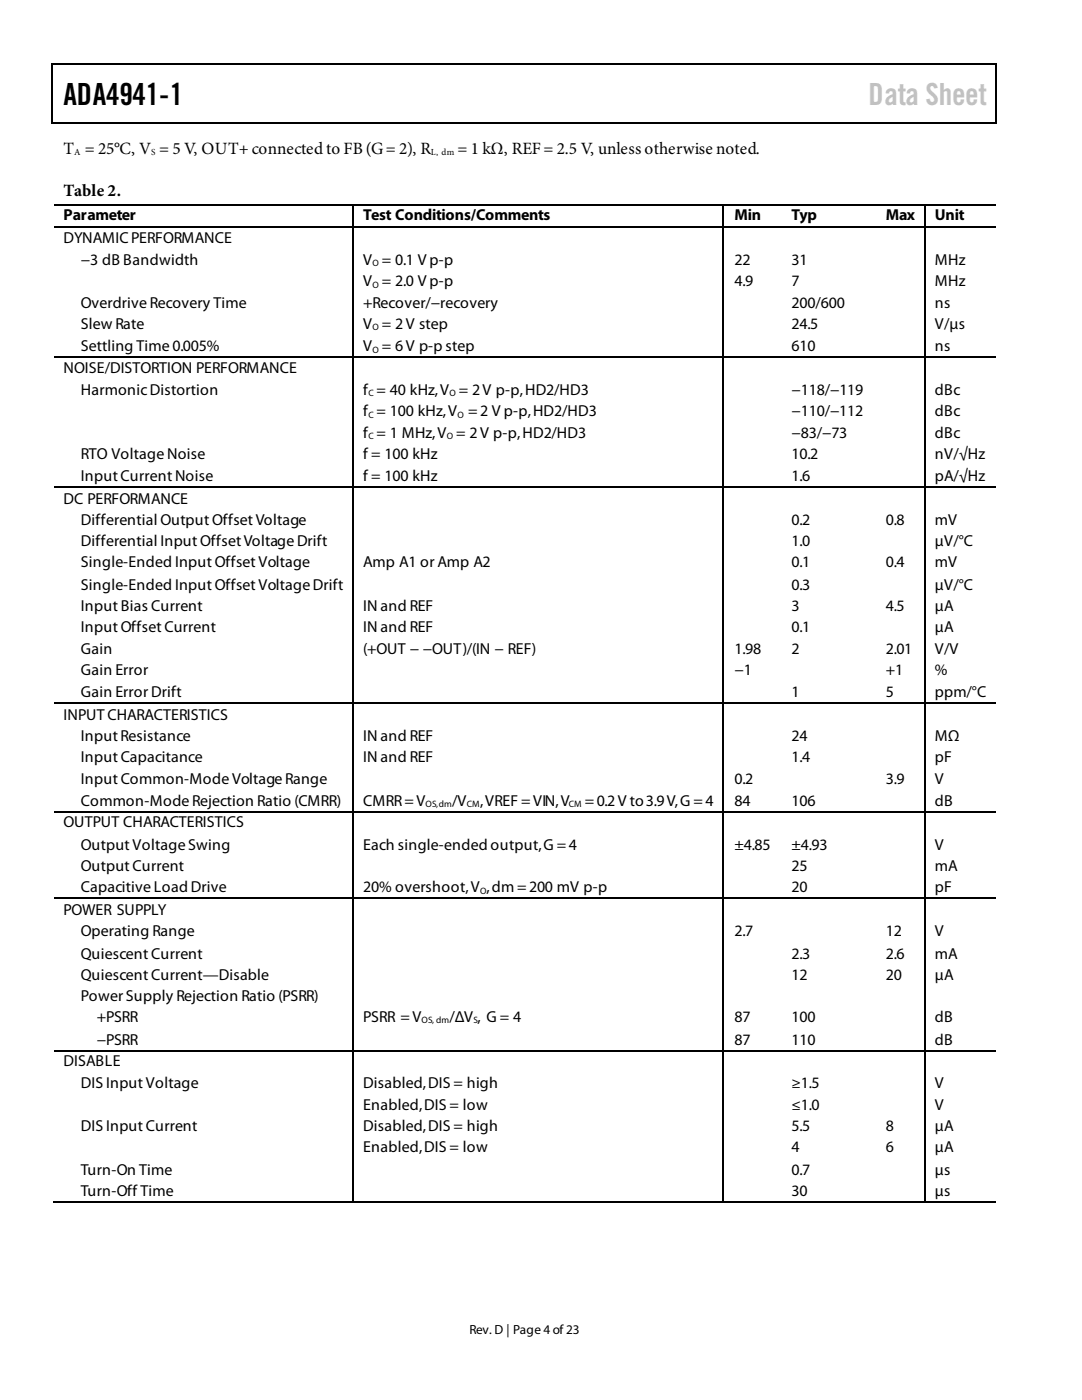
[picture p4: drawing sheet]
<svg xmlns="http://www.w3.org/2000/svg" width="216mm" height="279mm" viewBox="0 0 216 279" stroke-linecap="round" stroke-linejoin="round" font-family="sans-serif">
<defs><g id="words">
<text font-size="6.1" x="12.7" y="20.9">ADA4941-1</text>
<text font-size="6.1" fill="#c1c1c1" x="173.3" y="20.9">Data Sheet</text>
<g font-size="3.4">
<text x="12.7" y="30.7">T = 25°C, V = 5 V, OUT+ connected to FB (G = 2), R</text>
<text x="91.3" y="30.7">= 1 kΩ, REF = 2.5 V, unless otherwise noted.</text>
<text x="12.7" y="39.2">Table 2.</text>
</g>
<g font-size="3.2">
<text x="12.7" y="43.9">Parameter</text>
<text x="72.5" y="43.9">Test Conditions/Comments</text>
<text x="146.6" y="43.9">Min</text>
<text x="158" y="43.9">Typ</text>
<text x="176.7" y="43.9">Max</text>
<text x="186.5" y="43.9">Unit</text>
<text x="12.7" y="48.4">DYNAMIC PERFORMANCE</text>
<text x="16.1" y="52.9">−3 dB Bandwidth</text>
<text x="72.5" y="52.9">V = 0.1 V p-p</text>
<text x="146.6" y="52.9">22</text>
<text x="158" y="52.9">31</text>
<text x="186.5" y="52.9">MHz</text>
<text x="72.5" y="57.2">V = 2.0 V p-p</text>
<text x="146.6" y="57.2">4.9</text>
<text x="158" y="57.2">7</text>
<text x="186.5" y="57.2">MHz</text>
<text x="16.1" y="61.4">Overdrive Recovery Time</text>
<text x="16.1" y="65.6">Slew Rate</text>
<text x="72.5" y="61.4">+Recover/−recovery</text>
<text x="72.5" y="65.6">V = 2 V step</text>
<text x="158" y="61.4">200/600</text>
<text x="158" y="65.6">24.5</text>
<text x="186.5" y="61.4">ns</text>
<text x="186.5" y="65.6">V/µs</text>
<text x="16.1" y="70.1">Settling Time 0.005%</text>
<text x="72.5" y="70.1">V = 6 V p-p step</text>
<text x="158" y="70.1">610</text>
<text x="186.5" y="70.1">ns</text>
<text x="12.7" y="74.3">NOISE/DISTORTION PERFORMANCE</text>
<text x="16.1" y="78.8">Harmonic Distortion</text>
<text x="72.5" y="78.8">f = 40 kHz, V = 2 V p-p,HD2/HD3</text>
<text x="72.5" y="83.1">f = 100 kHz, V = 2 V p-p,HD2/HD3</text>
<text x="158" y="83.1">−110/−112</text>
<text x="158" y="78.8">−118/−119</text>
<text x="186.5" y="83.1">dBc</text>
<text x="186.5" y="78.8">dBc</text>
<text x="72.5" y="87.3">f = 1 MHz, V = 2 V p-p,HD2/HD3</text>
<text x="158" y="87.3">−83/−73</text>
<text x="186.5" y="87.3">dBc</text>
<text x="16.1" y="91.5">RTO Voltage Noise</text>
<text x="72.5" y="91.5">f = 100 kHz</text>
<text x="158" y="91.5">10.2</text>
<text x="186.5" y="91.5">nV/√Hz</text>
<text x="12.7" y="100.5">DC PERFORMANCE</text>
<text x="16.1" y="96">Input Current Noise</text>
<text x="72.5" y="96">f = 100 kHz</text>
<text x="158" y="96">1.6</text>
<text x="186.5" y="96">pA/√Hz</text>
<text x="16.1" y="104.8">Differential Output Offset Voltage</text>
<text x="158" y="104.8">0.2</text>
<text x="176.7" y="104.8">0.8</text>
<text x="186.5" y="104.8">mV</text>
<text x="16.1" y="109">Differential Input Offset Voltage Drift</text>
<text x="16.1" y="113.2">Single-Ended Input Offset Voltage</text>
<text x="72.5" y="113.2">Amp A1 or Amp A2</text>
<text x="158" y="109">1.0</text>
<text x="158" y="113.2">0.1</text>
<text x="176.7" y="113.2">0.4</text>
<text x="186.5" y="109">µV/°C</text>
<text x="186.5" y="113.2">mV</text>
<text x="16.1" y="117.7">Single-Ended Input Offset Voltage Drift</text>
<text x="158" y="117.7">0.3</text>
<text x="186.5" y="117.7">µV/°C</text>
<text x="16.1" y="122">Input Bias Current</text>
<text x="72.5" y="122">IN and REF</text>
<text x="158" y="122">3</text>
<text x="176.7" y="122">4.5</text>
<text x="186.5" y="122">µA</text>
<text x="16.1" y="126.2">Input Offset Current</text>
<text x="16.1" y="130.4">Gain</text>
<text x="72.5" y="126.2">IN and REF</text>
<text x="72.5" y="130.4">(+OUT − −OUT)/(IN − REF)</text>
<text x="146.6" y="130.4">1.98</text>
<text x="158" y="130.4">2</text>
<text x="158" y="126.2">0.1</text>
<text x="176.7" y="130.4">2.01</text>
<text x="186.5" y="130.4">V/V</text>
<text x="186.5" y="126.2">µA</text>
<text x="16.1" y="134.7">Gain Error</text>
<text x="146.6" y="134.7">−1</text>
<text x="176.7" y="134.7">+1</text>
<text x="186.5" y="134.7">%</text>
<text x="12.7" y="143.7">INPUT CHARACTERISTICS</text>
<text x="16.1" y="139.2">Gain Error Drift</text>
<text x="158" y="139.2">1</text>
<text x="176.7" y="139.2">5</text>
<text x="186.5" y="139.2">ppm/°C</text>
<text x="16.1" y="147.9">Input Resistance</text>
<text x="72.5" y="147.9">IN and REF</text>
<text x="158" y="147.9">24</text>
<text x="186.5" y="147.9">MΩ</text>
<text x="16.1" y="152.1">Input Capacitance</text>
<text x="72.5" y="152.1">IN and REF</text>
<text x="158" y="152.1">1.4</text>
<text x="186.5" y="152.1">pF</text>
<text x="16.1" y="156.4">Input Common-Mode Voltage Range</text>
<text x="16.1" y="160.9">Common-ModeRejection Ratio (CMRR)</text>
<text x="72.5" y="160.9">CMRR = V</text>
<text x="90.2" y="160.9">/V</text>
<text x="95.8" y="160.9">, VREF = VIN, V</text>
<text x="116.7" y="160.9">= 0.2 V to 3.9 V, G = 4</text>
<text x="146.6" y="156.4">0.2</text>
<text x="146.6" y="160.9">84</text>
<text x="158" y="160.9">106</text>
<text x="176.7" y="156.4">3.9</text>
<text x="186.5" y="160.9">dB</text>
<text x="186.5" y="156.4">V</text>
<text x="12.7" y="165.1">OUTPUT CHARACTERISTICS</text>
<text x="16.1" y="169.6">Output Voltage Swing</text>
<text x="16.1" y="173.8">Output Current</text>
<text x="72.5" y="169.6">Each single-ended output, G = 4</text>
<text x="146.6" y="169.6">±4.85</text>
<text x="158" y="173.8">25</text>
<text x="158" y="169.6">±4.93</text>
<text x="186.5" y="169.6">V</text>
<text x="186.5" y="173.8">mA</text>
<text x="16.1" y="178.1">Capacitive Load Drive</text>
<text x="72.5" y="178.1">20% overshoot, V , dm = 200 mV p-p</text>
<text x="158" y="178.1">20</text>
<text x="186.5" y="178.1">pF</text>
<text x="12.7" y="182.6">POWER SUPPLY</text>
<text x="16.1" y="186.8">Operating Range</text>
<text x="16.1" y="191.3">Quiescent Current</text>
<text x="146.6" y="186.8">2.7</text>
<text x="158" y="191.3">2.3</text>
<text x="176.7" y="191.3">2.6</text>
<text x="176.7" y="186.8">12</text>
<text x="186.5" y="186.8">V</text>
<text x="186.5" y="191.3">mA</text>
<text x="16.1" y="195.5">Quiescent Current—Disable</text>
<text x="158" y="195.5">12</text>
<text x="176.7" y="195.5">20</text>
<text x="186.5" y="195.5">µA</text>
<text x="16.1" y="199.8">Power Supply Rejection Ratio (PSRR)</text>
<text x="19.3" y="204">+PSRR</text>
<text x="72.5" y="204">PSRR = V</text>
<text x="89.7" y="204">/ΔV , G = 4</text>
<text x="146.6" y="204">87</text>
<text x="158" y="204">100</text>
<text x="186.5" y="204">dB</text>
<text x="19.3" y="208.5">−PSRR</text>
<text x="146.6" y="208.5">87</text>
<text x="158" y="208.5">110</text>
<text x="186.5" y="208.5">dB</text>
<text x="12.7" y="212.7">DISABLE</text>
<text x="16.1" y="217.2">DIS Input Voltage</text>
<text x="72.5" y="217.2">Disabled, DIS = high</text>
<text x="72.5" y="221.5">Enabled, DIS = low</text>
<text x="158" y="217.2">≥1.5</text>
<text x="158" y="221.5">≤1.0</text>
<text x="186.5" y="217.2">V</text>
<text x="186.5" y="221.5">V</text>
<text x="16.1" y="225.7">DIS Input Current</text>
<text x="72.5" y="225.7">Disabled, DIS = high</text>
<text x="158" y="225.7">5.5</text>
<text x="176.7" y="225.7">8</text>
<text x="186.5" y="225.7">µA</text>
<text x="72.5" y="229.9">Enabled, DIS = low</text>
<text x="158" y="229.9">4</text>
<text x="176.7" y="229.9">6</text>
<text x="186.5" y="229.9">µA</text>
<text x="16.1" y="234.4">Turn-On Time</text>
<text x="16.1" y="238.7">Turn-Off Time</text>
<text x="158" y="234.4">0.7</text>
<text x="158" y="238.7">30</text>
<text x="186.5" y="234.4">µs</text>
<text x="186.5" y="238.7">µs</text>
</g>
<text font-size="2.6" x="93.7" y="266.2">Rev. D | Page 4 of23</text>
<g font-size="1.9">
<text x="14.8" y="31">A</text>
<text x="30.2" y="31">S</text>
<text x="86" y="31">L, dm</text>
<text x="74.3" y="53.2">O</text>
<text x="74.3" y="57.4">O</text>
<text x="74.3" y="65.9">O</text>
<text x="74.3" y="70.4">O</text>
<text x="73.6" y="79.1">C</text>
<text x="73.6" y="83.3">C</text>
<text x="89.7" y="79.1">O</text>
<text x="91.3" y="83.3">O</text>
<text x="73.6" y="87.6">C</text>
<text x="89.2" y="87.6">O</text>
<text x="84.9" y="161.1">OS, dm</text>
<text x="93.1" y="161.1">CM</text>
<text x="113.5" y="161.1">CM</text>
<text x="95.8" y="178.3">O</text>
<text x="84.1" y="204.3">OS, dm</text>
<text x="94.5" y="204.3">S</text>
</g>
</g></defs>
<g fill="#000">
<path d="M10.3 12.7h.3v1.1h-.3zM10.3 12.7h.3v.3h-.3zM133.3 12.7h.3v.3h-.3zM198.7 12.7h.3v1.1h-.3zM198.7 12.7h.3v.3h-.3zM10.3 24.3h.3v.3h-.3zM133.1 24.3h.2v.3h-.2zM198.7 24.3h.3v.3h-.3zM70.4 40.7h.2v.3h-.2zM70.4 45.2h.2v.3h-.2zM144.2 40.7h.3v.3h-.3zM144.2 45.2h.3v.3h-.3z"/>
<path d="M156.1 40.7h.3v.3h-.3zM156.1 45.2h.3v.3h-.3zM174.6 40.7h.3v.3h-.3zM174.6 45.2h.3v.3h-.3zM184.4 40.7h.3v.3h-.3zM184.4 45.2h.3v.3h-.3zM70.4 71.2h.2v.2h-.2zM144.2 71.2h.3v.2h-.3zM156.1 71.2h.3v.2h-.3zM174.6 71.2h.3v.2h-.3zM184.4 71.2h.3v.2h-.3zM70.4 97.1h.2v.3h-.2z"/>
<path d="M144.2 97.1h.3v.3h-.3zM156.1 97.1h.3v.3h-.3zM174.6 97.1h.3v.3h-.3zM184.4 97.1h.3v.3h-.3zM70.4 140.2h.2v.3h-.2zM144.2 140.2h.3v.3h-.3zM156.1 140.2h.3v.3h-.3zM174.6 140.2h.3v.3h-.3zM184.4 140.2h.3v.3h-.3zM70.4 161.9h.2v.3h-.2zM70.4 179.1h.2v.3h-.2zM144.2 161.9h.3v.3h-.3z"/>
<path d="M144.2 179.1h.3v.3h-.3zM156.1 161.9h.3v.3h-.3zM156.1 179.1h.3v.3h-.3zM174.6 161.9h.3v.3h-.3zM174.6 179.1h.3v.3h-.3zM184.4 161.9h.3v.3h-.3zM184.4 179.1h.3v.3h-.3zM70.4 209.5h.2v.3h-.2zM144.2 209.5h.3v.3h-.3zM156.1 209.5h.3v.3h-.3zM174.6 209.5h.3v.3h-.3zM184.4 209.5h.3v.3h-.3z"/>
<path d="M70.4 239.7h.2v.3h-.2zM144.2 239.7h.3v.3h-.3zM155.8 239.7h.3v.3h-.3zM174.4 239.7h.2v.3h-.2zM184.4 239.7h.3v.3h-.3z"/>
</g>
<g fill="none" stroke="#000" stroke-width=".26">
<path d="M10.5 13.8v10.5M10.6 12.8h122.7M133.6 12.8h65.1M198.8 13.8v10.5M10.6 24.5h188.1M10.8 40.9h59.6M10.8 45.4h59.6M70.5 41v4.2M70.5 45.5v25.7M70.6 40.9h73.6M70.6 45.4h73.6M144.3 41v4.2"/>
<path d="M144.3 45.5v25.7M144.5 40.9h11.6M144.5 45.4h11.6M156.4 40.9h18.2M156.4 45.4h18.2M174.9 40.9h9.5M174.9 45.4h9.5M184.5 41v4.2M184.5 45.5v25.7M184.7 40.9h14M184.7 45.4h14M10.8 71.3h59.6"/>
<path d="M70.5 71.4v25.7M70.6 71.3h73.6M144.3 71.4v25.7M144.5 71.3h11.6M156.4 71.3h18.2M174.9 71.3h9.5M184.5 71.4v25.7M184.7 71.3h14M10.8 97.2h59.6M70.5 97.4v42.8M70.6 97.2h73.6M144.3 97.4v42.8"/>
<path d="M144.5 97.2h11.6M156.4 97.2h18.2M174.9 97.2h9.5M184.5 97.4v42.8M184.7 97.2h14M10.8 140.4h59.6M70.5 140.5v21.4M70.6 140.4h73.6M144.3 140.5v21.4M144.5 140.4h11.6M156.4 140.4h18.2M174.9 140.4h9.5"/>
<path d="M184.5 140.5v21.4M184.7 140.4h14M10.8 162.1h59.6M10.8 179.3h59.6M70.5 162.2v16.9M70.5 179.4v30.1M70.6 162.1h73.6M70.6 179.3h73.6M144.3 162.2v16.9M144.3 179.4v30.1M144.5 162.1h11.6M144.5 179.3h11.6"/>
<path d="M156.4 162.1h18.2M156.4 179.3h18.2M174.9 162.1h9.5M174.9 179.3h9.5M184.5 162.2v16.9M184.5 179.4v30.1M184.7 162.1h14M184.7 179.3h14M10.8 209.7h59.6M70.5 209.8v29.9M70.6 209.7h73.6M144.3 209.8v29.9"/>
<path d="M144.5 209.7h11.6M156.4 209.7h18.2M174.9 209.7h9.5M184.5 209.8v29.9M184.7 209.7h14M10.6 239.8h59.8M70.6 239.8h73.6M144.5 239.8h39.9M184.7 239.8h14"/>
</g>
<use href="#words"/>
</svg>
